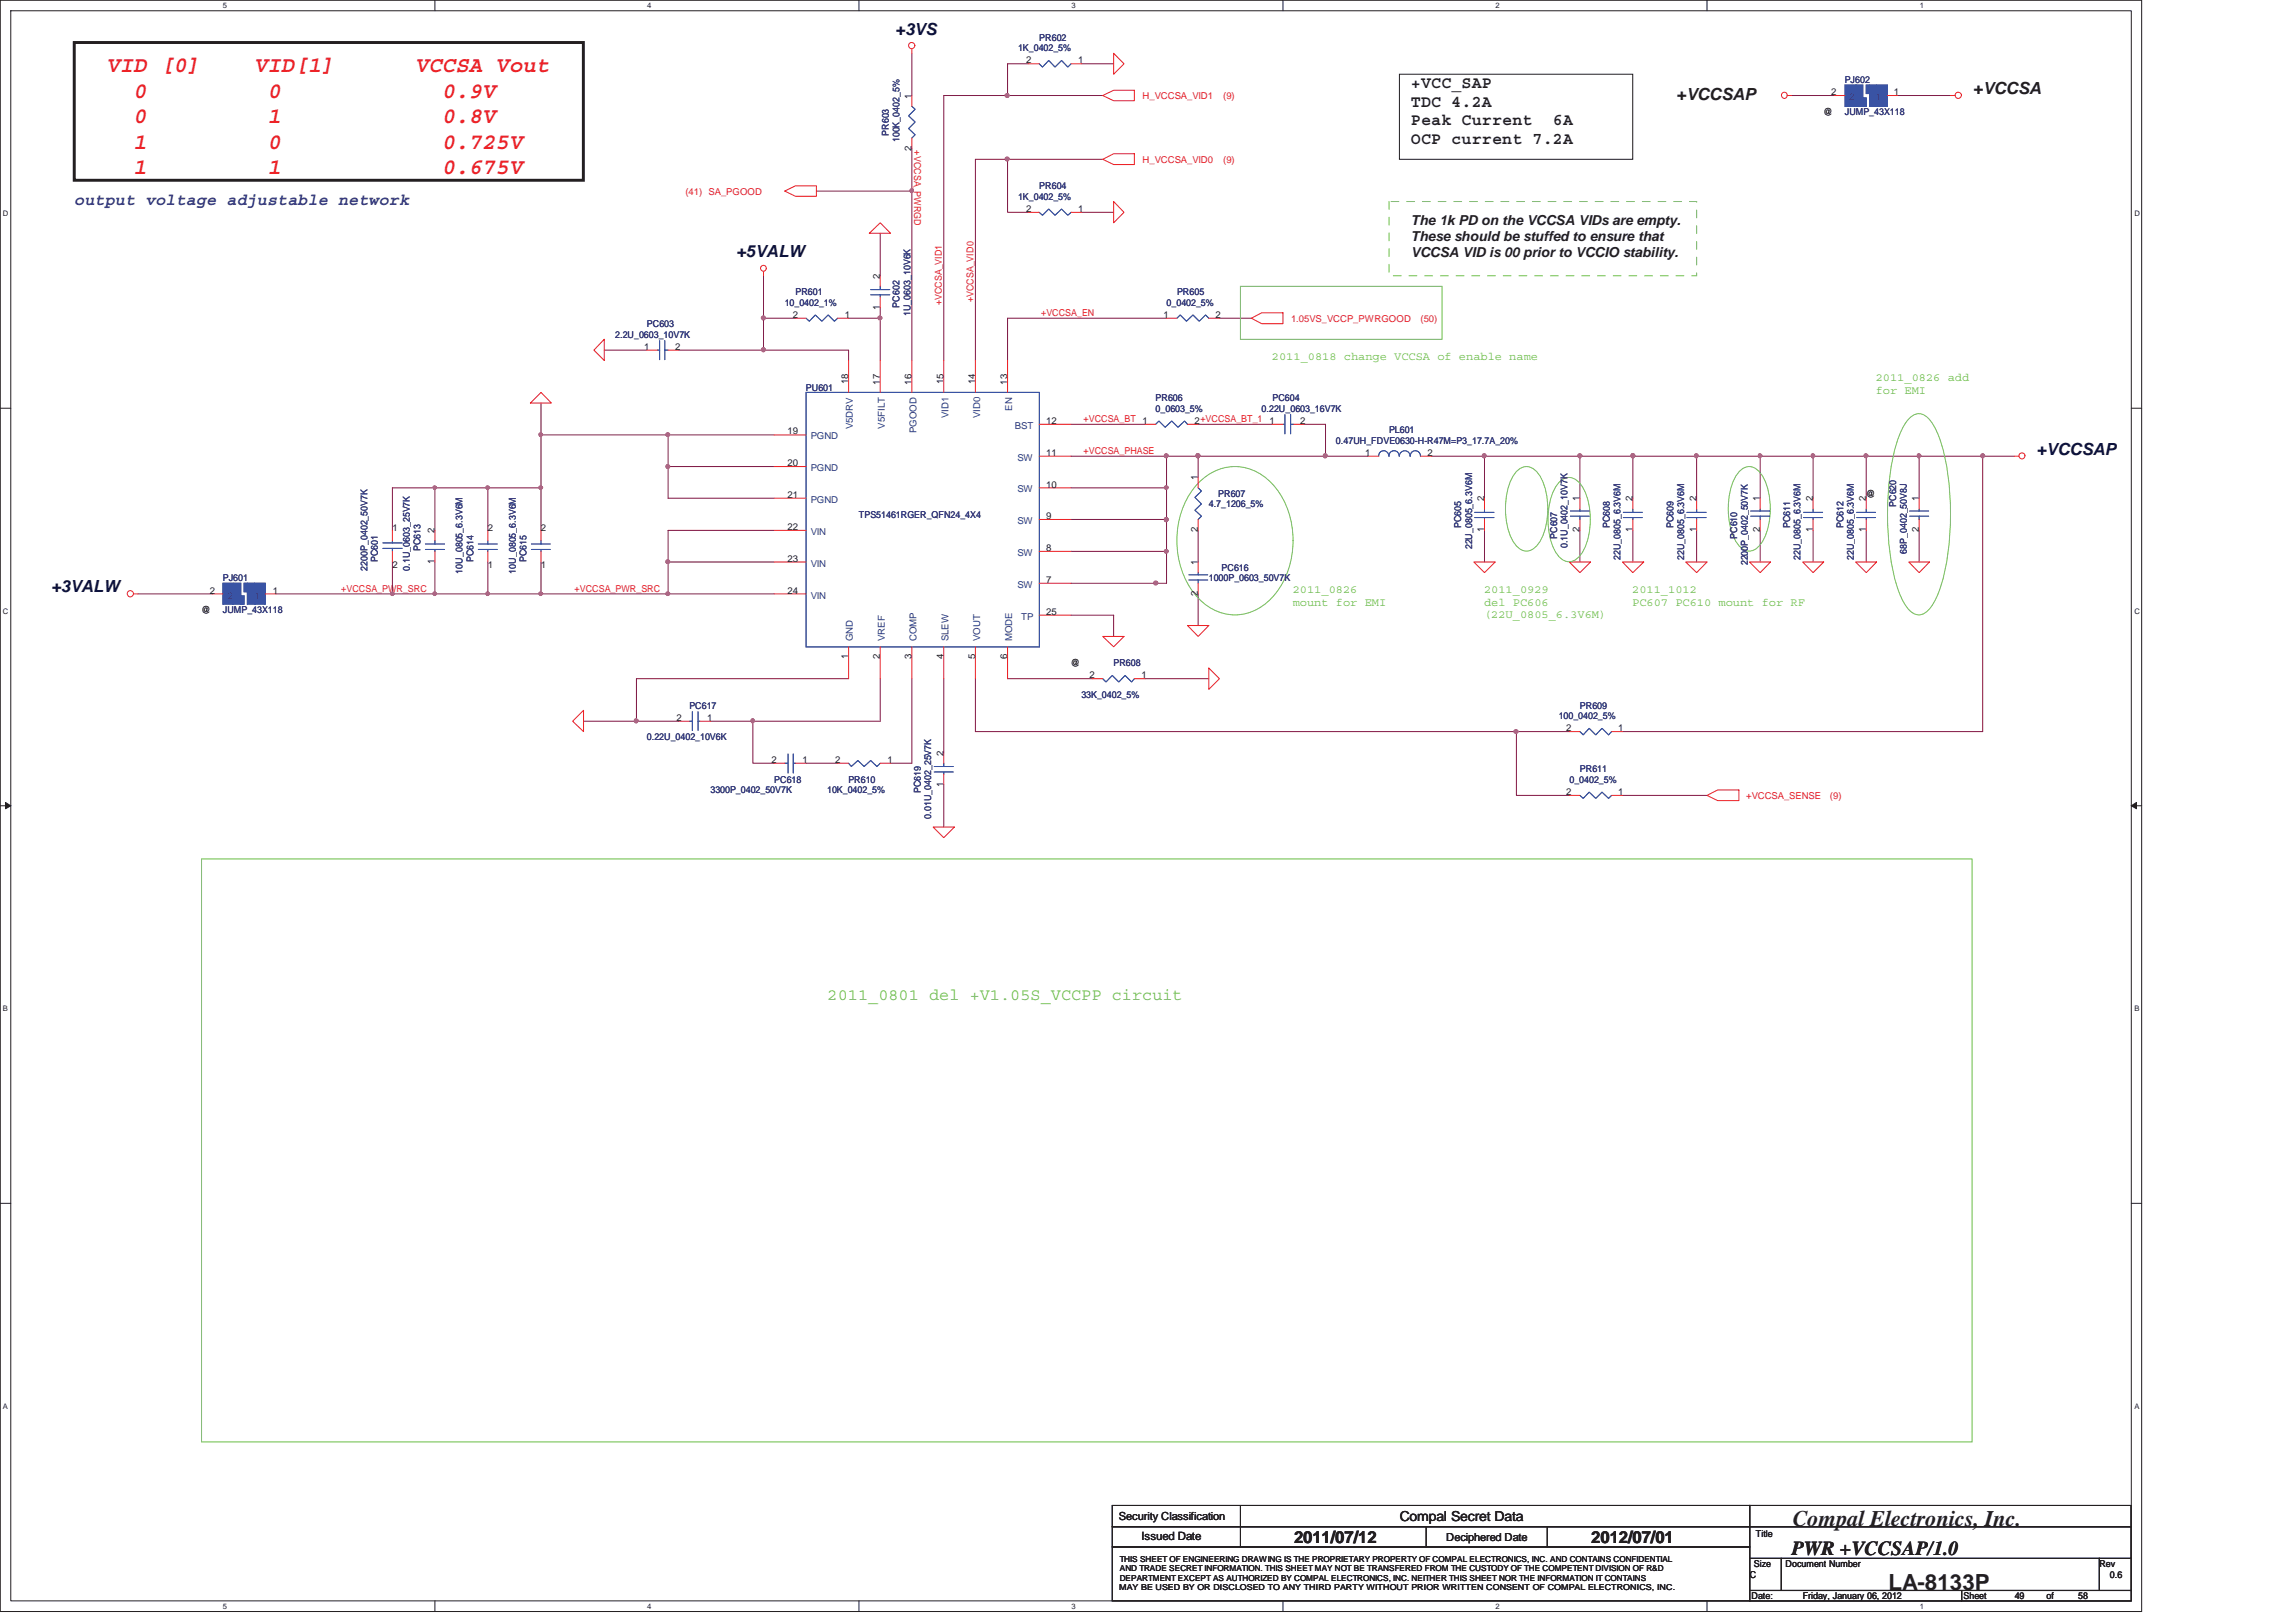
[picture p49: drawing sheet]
<svg xmlns="http://www.w3.org/2000/svg" width="297mm" height="210mm" viewBox="0 0 297 210" stroke-linecap="round" stroke-linejoin="round" font-family="sans-serif">
<defs><g id="words">
<g font-size="2.9" fill="#ed2024">
<text x="13.8" y="9.4">VID [0]</text>
<text x="32.9" y="9.4">VID[1]</text>
<text x="53.7" y="9.4">VCCSA Vout</text>
<text x="17.2" y="12.7">0</text>
<text x="17.2" y="16">0</text>
<text x="34.6" y="12.7">0</text>
<text x="34.6" y="16">1</text>
<text x="57.2" y="12.7">0.9V</text>
<text x="57.2" y="16">0.8V</text>
<text x="17.2" y="19.3">1</text>
<text x="17.2" y="22.6">1</text>
<text x="34.6" y="19.3">0</text>
<text x="34.6" y="22.6">1</text>
<text x="57.2" y="19.3">0.725V</text>
<text x="57.2" y="22.6">0.675V</text>
</g>
<g font-size="2.9" fill="#231f20">
<text x="231.9" y="197.4">Compal Electronics, Inc.</text>
<text x="244.3" y="205.7">LA-8133P</text>
</g>
<text font-size="2.6" fill="#231f20" x="231.8" y="201.2">PWR +VCCSAP/1.0</text>
<g font-size="2.2" fill="#0b113c">
<text x="115.8" y="4.5">+3VS</text>
<text x="95.2" y="33.3">+5VALW</text>
<text x="263.5" y="58.8">+VCCSAP</text>
<text x="6.6" y="76.6">+3VALW</text>
</g>
<g font-size="2.2" fill="#231f20">
<text x="182.5" y="11.4">+VCC_SAP</text>
<text x="182.5" y="13.8">TDC 4.2A</text>
<text x="182.5" y="16.2">Peak Current</text>
<text x="200.9" y="16.2">6A</text>
<text x="216.9" y="13">+VCCSAP</text>
<text x="255.2" y="12.1">+VCCSA</text>
<text x="182.5" y="18.6">OCP current 7.2A</text>
<text x="167.4" y="199.6">2011/07/12</text>
<text x="205.9" y="199.6">2012/07/01</text>
</g>
<text font-size="2.2" fill="#282973" x="9.6" y="26.5">output voltage adjustable network</text>
<text font-size="2.2" fill="#69bd45" x="107.1" y="129.4">2011_0801 del +V1.05S_VCCPP circuit</text>
<g font-size="1.8" fill="#231f20">
<text x="182.5" y="29.1">The 1k PD on the VCCSA VIDs are empty.</text>
<text x="182.5" y="31.2">These should be stuffed to ensure that</text>
<text x="182.5" y="33.2">VCCSA VID is 00 prior to VCCIO stability.</text>
<text x="181.1" y="196.8">Compal Secret Data</text>
</g>
<g font-size="1.5" fill="#69bd45">
<text x="164.5" y="46.5">2011_0818 change VCCSA of enable name</text>
<text x="242.7" y="49.3">2011_0826 add</text>
<text x="242.7" y="50.9">for EMI</text>
<text x="167.2" y="76.7">2011_0826</text>
<text x="192" y="76.7">2011_0929</text>
<text x="211.2" y="76.7">2011_1012</text>
<text x="167.2" y="78.4">mount for EMI</text>
<text x="192" y="78.3">del PC606</text>
<text x="192" y="80">(22U_0805_6.3V6M)</text>
<text x="211.2" y="78.3">PC607 PC610 mount for RF</text>
</g>
<text font-size="1.5" fill="#231f20" x="147.7" y="199.3">Issued Date</text>
<g font-size="1.4" fill="#231f20">
<text x="144.7" y="196.7">Security Classification</text>
<text x="187.1" y="199.4">Deciphered Date</text>
</g>
<g font-size="1.2" fill="#282973">
<text x="134.5" y="5.3">PR602</text>
<text x="131.7" y="6.6">1K_0402_5%</text>
<text x="238.7" y="10.7">PJ602</text>
<text x="115" y="17.6" transform="rotate(-90 115 17.6)">PR603</text>
<text x="238.7" y="14.9">JUMP_43X118</text>
<text x="116.4" y="18.4" transform="rotate(-90 116.4 18.4)">100K_0402_5%</text>
<text x="131.7" y="25.9">1K_0402_5%</text>
<text x="134.5" y="24.5">PR604</text>
<text x="101.5" y="39.6">10_0402_1%</text>
<text x="102.9" y="38.2">PR601</text>
<text x="116.4" y="39.8" transform="rotate(-90 116.4 39.8)">PC602</text>
<text x="117.8" y="40.9" transform="rotate(-90 117.8 40.9)">1U_0603_10V6K</text>
<text x="150.9" y="39.6">0_0402_5%</text>
<text x="152.3" y="38.2">PR605</text>
<text x="79.6" y="43.7">2.2U_0603_10V7K</text>
<text x="83.7" y="42.3">PC603</text>
<text x="104.3" y="50.6">PU601</text>
<text x="149.5" y="51.9">PR606</text>
<text x="149.5" y="53.3">0_0603_5%</text>
<text x="163.2" y="53.3">0.22U_0603_16V7K</text>
<text x="164.6" y="51.9">PC604</text>
<text x="172.8" y="57.4">0.47UH_FDVE0630-H-R47M=P3_17.7A_20%</text>
<text x="179.7" y="56.1">PL601</text>
<text x="156.4" y="65.6">4.7_1206_5%</text>
<text x="157.6" y="64.2">PR607</text>
<text x="245.3" y="65.6" transform="rotate(-90 245.3 65.6)">PC620</text>
<text x="54.4" y="71.3" transform="rotate(-90 54.4 71.3)">PC613</text>
<text x="111.1" y="67">TPS51461RGER_QFN24_4X4</text>
<text x="189.1" y="68.3" transform="rotate(-90 189.1 68.3)">PC605</text>
<text x="190.5" y="71.1" transform="rotate(-90 190.5 71.1)">22U_0805_6.3V6M</text>
<text x="201.4" y="69.7" transform="rotate(-90 201.4 69.7)">PC607</text>
<text x="202.8" y="70.9" transform="rotate(-90 202.8 70.9)">0.1U_0402_10V7K</text>
<text x="208.3" y="68.3" transform="rotate(-90 208.3 68.3)">PC608</text>
<text x="216.5" y="68.3" transform="rotate(-90 216.5 68.3)">PC609</text>
<text x="224.8" y="69.7" transform="rotate(-90 224.8 69.7)">PC610</text>
<text x="231.6" y="68.3" transform="rotate(-90 231.6 68.3)">PC611</text>
<text x="238.5" y="68.3" transform="rotate(-90 238.5 68.3)">PC612</text>
<text x="246.7" y="71.6" transform="rotate(-90 246.7 71.6)">68P_0402_50V8J</text>
<text x="28.8" y="75.2">PJ601</text>
<text x="47.5" y="73.8" transform="rotate(-90 47.5 73.8)">2200P_0402_50V7K</text>
<text x="48.9" y="72.7" transform="rotate(-90 48.9 72.7)">PC601</text>
<text x="53" y="73.8" transform="rotate(-90 53 73.8)">0.1U_0603_25V7K</text>
<text x="59.8" y="74.2" transform="rotate(-90 59.8 74.2)">10U_0805_6.3V6M</text>
<text x="61.2" y="72.7" transform="rotate(-90 61.2 72.7)">PC614</text>
<text x="66.7" y="74.2" transform="rotate(-90 66.7 74.2)">10U_0805_6.3V6M</text>
<text x="68.1" y="72.7" transform="rotate(-90 68.1 72.7)">PC615</text>
<text x="156.4" y="75.2">1000P_0603_50V7K</text>
<text x="158" y="73.9">PC616</text>
<text x="209.6" y="72.4" transform="rotate(-90 209.6 72.4)">22U_0805_6.3V6M</text>
<text x="217.9" y="72.4" transform="rotate(-90 217.9 72.4)">22U_0805_6.3V6M</text>
<text x="226.1" y="73.1" transform="rotate(-90 226.1 73.1)">2200P_0402_50V7K</text>
<text x="233" y="72.4" transform="rotate(-90 233 72.4)">22U_0805_6.3V6M</text>
<text x="239.8" y="72.4" transform="rotate(-90 239.8 72.4)">22U_0805_6.3V6M</text>
<text x="28.8" y="79.3">JUMP_43X118</text>
<text x="144.1" y="86.2">PR608</text>
<text x="83.7" y="95.8">0.22U_0402_10V6K</text>
<text x="89.2" y="91.7">PC617</text>
<text x="139.9" y="90.3">33K_0402_5%</text>
<text x="201.7" y="93">100_0402_5%</text>
<text x="204.4" y="91.7">PR609</text>
<text x="100.2" y="101.3">PC618</text>
<text x="109.8" y="101.3">PR610</text>
<text x="203" y="101.3">0_0402_5%</text>
<text x="204.4" y="99.9">PR611</text>
<text x="91.9" y="102.6">3300P_0402_50V7K</text>
<text x="107" y="102.6">10K_0402_5%</text>
<text x="119.1" y="102.6" transform="rotate(-90 119.1 102.6)">PC619</text>
<text x="120.5" y="105.9" transform="rotate(-90 120.5 105.9)">0.01U_0402_25V7K</text>
</g>
<g font-size="1.2" fill="#231f20">
<text x="132.7" y="8.2">2</text>
<text x="139.5" y="8.2">1</text>
<text x="117.9" y="12.8" transform="rotate(-90 117.9 12.8)">1</text>
<text x="235.9" y="14.9">@</text>
<text x="236.9" y="12.3">2</text>
<text x="245" y="12.3">1</text>
<text x="117.9" y="19.5" transform="rotate(-90 117.9 19.5)">2</text>
<text x="132.7" y="27.4">2</text>
<text x="139.5" y="27.4">1</text>
<text x="102.6" y="41.1">2</text>
<text x="109.3" y="41.1">1</text>
<text x="113.8" y="40.1" transform="rotate(-90 113.8 40.1)">1</text>
<text x="113.8" y="36.1" transform="rotate(-90 113.8 36.1)">2</text>
<text x="150.5" y="41.1">1</text>
<text x="157.3" y="41.1">2</text>
<text x="83.4" y="45.3">1</text>
<text x="87.4" y="45.3">2</text>
<text x="109.7" y="49.7" transform="rotate(-90 109.7 49.7)">18</text>
<text x="113.8" y="49.8" transform="rotate(-90 113.8 49.8)">17</text>
<text x="117.9" y="49.8" transform="rotate(-90 117.9 49.8)">16</text>
<text x="122.1" y="49.7" transform="rotate(-90 122.1 49.7)">15</text>
<text x="126.2" y="49.7" transform="rotate(-90 126.2 49.7)">14</text>
<text x="130.3" y="49.8" transform="rotate(-90 130.3 49.8)">13</text>
<text x="101.9" y="56.2">19</text>
<text x="135.4" y="59">11</text>
<text x="135.4" y="54.9">12</text>
<text x="147.8" y="54.9">1</text>
<text x="154.5" y="54.9">2+VCCSA_BT_1</text>
<text x="164.2" y="54.9">1</text>
<text x="168.2" y="54.9">2</text>
<text x="176.6" y="59">1</text>
<text x="184.7" y="59">2</text>
<text x="101.9" y="60.3">20</text>
<text x="101.9" y="64.4">21</text>
<text x="135.4" y="63.1">10</text>
<text x="155" y="62.1" transform="rotate(-90 155 62.1)">1</text>
<text x="192" y="64.8" transform="rotate(-90 192 64.8)">2</text>
<text x="204.3" y="64.8" transform="rotate(-90 204.3 64.8)">1</text>
<text x="211.2" y="64.8" transform="rotate(-90 211.2 64.8)">2</text>
<text x="219.5" y="64.8" transform="rotate(-90 219.5 64.8)">2</text>
<text x="227.7" y="64.8" transform="rotate(-90 227.7 64.8)">1</text>
<text x="234.5" y="64.8" transform="rotate(-90 234.5 64.8)">2</text>
<text x="241.4" y="64.8" transform="rotate(-90 241.4 64.8)">2</text>
<text x="241.4" y="64.2">@</text>
<text x="248.2" y="64.8" transform="rotate(-90 248.2 64.8)">1</text>
<text x="50.8" y="68.8">1</text>
<text x="56.2" y="69" transform="rotate(-90 56.2 69)">2</text>
<text x="63.1" y="68.8">2</text>
<text x="70" y="68.8">2</text>
<text x="101.9" y="68.6">22</text>
<text x="135.4" y="67.2">9</text>
<text x="135.4" y="71.3">8</text>
<text x="155" y="68.8" transform="rotate(-90 155 68.8)">2</text>
<text x="192" y="68.8" transform="rotate(-90 192 68.8)">1</text>
<text x="204.3" y="68.8" transform="rotate(-90 204.3 68.8)">2</text>
<text x="211.2" y="68.8" transform="rotate(-90 211.2 68.8)">1</text>
<text x="219.5" y="68.8" transform="rotate(-90 219.5 68.8)">1</text>
<text x="227.7" y="68.8" transform="rotate(-90 227.7 68.8)">2</text>
<text x="234.5" y="68.8" transform="rotate(-90 234.5 68.8)">1</text>
<text x="241.4" y="68.8" transform="rotate(-90 241.4 68.8)">1</text>
<text x="248.2" y="68.8" transform="rotate(-90 248.2 68.8)">2</text>
<text x="27.2" y="76.8">2</text>
<text x="35.3" y="76.8">1</text>
<text x="50.8" y="73.5">2</text>
<text x="56.2" y="72.9" transform="rotate(-90 56.2 72.9)">1</text>
<text x="63.1" y="73.5">1</text>
<text x="70" y="73.5">1</text>
<text x="101.9" y="76.8">24</text>
<text x="101.9" y="72.7">23</text>
<text x="135.4" y="75.4">7</text>
<text x="155" y="77.1" transform="rotate(-90 155 77.1)">2</text>
<text x="155" y="73.1" transform="rotate(-90 155 73.1)">1</text>
<text x="26.1" y="79.3">@</text>
<text x="135.3" y="79.6">25</text>
<text x="109.7" y="85.3" transform="rotate(-90 109.7 85.3)">1</text>
<text x="113.8" y="85.3" transform="rotate(-90 113.8 85.3)">2</text>
<text x="117.9" y="85.3" transform="rotate(-90 117.9 85.3)">3</text>
<text x="122.1" y="85.3" transform="rotate(-90 122.1 85.3)">4</text>
<text x="126.2" y="85.3" transform="rotate(-90 126.2 85.3)">5</text>
<text x="130.3" y="85.3" transform="rotate(-90 130.3 85.3)">6</text>
<text x="138.5" y="86.2">@</text>
<text x="140.9" y="87.7">2</text>
<text x="147.7" y="87.7">1</text>
<text x="87.5" y="93.2">2</text>
<text x="91.5" y="93.2">1</text>
<text x="202.6" y="94.6">2</text>
<text x="209.4" y="94.6">1</text>
<text x="99.8" y="98.7">2</text>
<text x="103.8" y="98.7">1</text>
<text x="108.1" y="98.7">2</text>
<text x="114.8" y="98.7">1</text>
<text x="122.1" y="101.8" transform="rotate(-90 122.1 101.8)">1</text>
<text x="122.1" y="97.8" transform="rotate(-90 122.1 97.8)">2</text>
<text x="202.6" y="102.9">2</text>
<text x="209.4" y="102.9">1</text>
<text x="226.9" y="202.8">Size</text>
<text x="227.2" y="198.8">Title</text>
<text x="231" y="202.8">Document Number</text>
<text x="271.6" y="202.8">Rev</text>
<text x="226.4" y="204.2">C</text>
<text x="226.6" y="206.9">Date:</text>
<text x="233.2" y="206.9">Friday, January 06, 2012</text>
<text x="254" y="206.9">Sheet</text>
<text x="260.7" y="206.9">49</text>
<text x="264.8" y="206.9">of</text>
<text x="268.9" y="206.9">58</text>
<text x="273" y="204.2">0.6</text>
</g>
<g font-size="1.2" fill="#ed2024">
<text x="147.8" y="12.8">H_VCCSA_VID1</text>
<text x="158.2" y="12.8">(9)</text>
<text x="118.3" y="19.5" transform="rotate(90 118.3 19.5)">+VCCSA_PWRGD</text>
<text x="147.8" y="21">H_VCCSA_VID0</text>
<text x="158.2" y="21">(9)</text>
<text x="88.7" y="25.2">(41) SA_PGOOD</text>
<text x="121.8" y="39.5" transform="rotate(-90 121.8 39.5)">+VCCSA_VID1</text>
<text x="125.9" y="39.1" transform="rotate(-90 125.9 39.1)">+VCCSA_VID0</text>
<text x="134.7" y="40.9">+VCCSA_EN</text>
<text x="167" y="41.6">1.05VS_VCCP_PWRGOOD</text>
<text x="183.8" y="41.6">(50)</text>
<text x="140.2" y="54.6">+VCCSA_BT</text>
<text x="140.2" y="58.7">+VCCSA_PHASE</text>
<text x="44.1" y="76.6">+VCCSA_PWR_SRC</text>
<text x="74.3" y="76.6">+VCCSA_PWR_SRC</text>
<text x="225.9" y="103.3">+VCCSA_SENSE</text>
<text x="236.7" y="103.3">(9)</text>
</g>
<g font-size="1.2" fill="#1d437e">
<text x="131" y="53.1" transform="rotate(-90 131 53.1)">EN</text>
<text x="104.9" y="56.8">PGND</text>
<text x="110.3" y="55.5" transform="rotate(-90 110.3 55.5)">V5DRV</text>
<text x="114.5" y="55.5" transform="rotate(-90 114.5 55.5)">V5FILT</text>
<text x="118.6" y="56.1" transform="rotate(-90 118.6 56.1)">PGOOD</text>
<text x="122.7" y="54.1" transform="rotate(-90 122.7 54.1)">VID1</text>
<text x="126.8" y="54.1" transform="rotate(-90 126.8 54.1)">VID0</text>
<text x="131.3" y="55.5">BST</text>
<text x="131.6" y="59.6">SW</text>
<text x="104.9" y="61">PGND</text>
<text x="104.9" y="65.1">PGND</text>
<text x="131.6" y="63.7">SW</text>
<text x="104.9" y="69.2">VIN</text>
<text x="131.6" y="67.8">SW</text>
<text x="131.6" y="71.9">SW</text>
<text x="104.9" y="77.4">VIN</text>
<text x="104.9" y="73.3">VIN</text>
<text x="131.6" y="76.1">SW</text>
<text x="110.3" y="83" transform="rotate(-90 110.3 83)">GND</text>
<text x="114.5" y="83" transform="rotate(-90 114.5 83)">VREF</text>
<text x="118.6" y="83" transform="rotate(-90 118.6 83)">COMP</text>
<text x="122.7" y="83" transform="rotate(-90 122.7 83)">SLEW</text>
<text x="126.8" y="83" transform="rotate(-90 126.8 83)">VOUT</text>
<text x="131" y="83" transform="rotate(-90 131 83)">MODE</text>
<text x="132.1" y="80.2">TP</text>
</g>
<g font-size="1.1" fill="#231f20">
<text x="144.9" y="202">THIS SHEET OF ENGINEERING DRAWING IS THE PROPRIETARY PROPERTY OF COMPAL ELECTRONICS, INC. AND CONTAINS CONFIDENTIAL</text>
<text x="144.9" y="203.3">AND TRADE SECRET INFORMATION. THIS SHEET MAY NOT BE TRANSFERED FROM THE CUSTODY OF THE COMPETENT DIVISION OF R&amp;D</text>
<text x="144.8" y="205.7">MAY BE USED BY OR DISCLOSED TO ANY THIRD PARTY WITHOUT PRIOR WRITTEN CONSENT OF COMPAL ELECTRONICS, INC.</text>
<text x="144.9" y="204.5">DEPARTMENT EXCEPT AS AUTHORIZED BY COMPAL ELECTRONICS, INC. NEITHER THIS SHEET NOR THE INFORMATION IT CONTAINS</text>
</g>
<g font-size="1" fill="#231f20">
<text x="28.8" y="1.1">5</text>
<text x="83.7" y="1.1">4</text>
<text x="138.6" y="1.1">3</text>
<text x="193.5" y="1.1">2</text>
<text x="248.4" y="1.1">1</text>
<text x=".4" y="28">D</text>
<text x="276.1" y="28">D</text>
<text x=".4" y="79.4">C</text>
<text x="276.1" y="79.4">C</text>
<text x=".4" y="130.8">B</text>
<text x="276.1" y="130.8">B</text>
<text x=".4" y="182.3">A</text>
<text x="276.1" y="182.3">A</text>
<text x="28.8" y="208.1">5</text>
<text x="83.7" y="208.1">4</text>
<text x="138.6" y="208.1">3</text>
<text x="193.5" y="208.1">2</text>
<text x="248.4" y="208.1">1</text>
</g>
</g></defs>
<path d="M0 0h277.1v208.5h-277.1zM1.4 1.4h274.3v205.7h-274.3z" fill="none" stroke="#231f20" stroke-width=".13"/>
<g fill="#fff">
<path d="M28.8 .2h.6v1.1h-.6z"/>
<path d="M28.8 207.3h.6v1.1h-.6z"/>
</g>
<path d="M56.3 0v1.4M56.3 207.1v1.4" fill="none" stroke="#231f20" stroke-width=".13"/>
<g fill="#fff">
<path d="M83.7 .2h.5v1.1h-.5z"/>
<path d="M83.7 207.3h.5v1.1h-.5z"/>
</g>
<path d="M111.1 0v1.4M111.1 207.1v1.4" fill="none" stroke="#231f20" stroke-width=".13"/>
<g fill="#fff">
<path d="M138.6 .2h.5v1.1h-.5z"/>
<path d="M138.6 207.3h.5v1.1h-.5z"/>
</g>
<path d="M166 0v1.4M166 207.1v1.4" fill="none" stroke="#231f20" stroke-width=".13"/>
<g fill="#fff">
<path d="M193.4 .2h.6v1.1h-.6z"/>
<path d="M193.4 207.3h.6v1.1h-.6z"/>
</g>
<path d="M220.8 0v1.4M220.8 207.1v1.4" fill="none" stroke="#231f20" stroke-width=".13"/>
<g fill="#fff">
<path d="M248.3 .2h.5v1.1h-.5z"/>
<path d="M248.3 207.3h.5v1.1h-.5z"/>
<path d="M.4 27.1h.7v1.1h-.7z"/>
<path d="M276 27.1h.8v1.1h-.8z"/>
<path d="M.4 78.5h.7v1.1h-.7z"/>
<path d="M276 78.5h.8v1.1h-.8z"/>
</g>
<path d="M0 52.8h1.4M275.7 52.8h1.4" fill="none" stroke="#231f20" stroke-width=".13"/>
<g fill="#fff">
<path d="M.4 130h.6v1.1h-.6z"/>
<path d="M276 130h.7v1.1h-.7z"/>
</g>
<path d="M0 104.2h1.4M275.7 104.2h1.4" fill="none" stroke="#231f20" stroke-width=".13"/>
<path d="M.7 103.8l.7 .4-.7 .4z" fill="#231f20"/>
<path d="M.7 103.8l.7 .4-.7 .4z" fill="none" stroke="#231f20" stroke-width=".13"/>
<path d="M275.7 104.2l.7-.4v.8z" fill="#231f20"/>
<path d="M275.7 104.2l.7-.4v.8z" fill="none" stroke="#231f20" stroke-width=".13"/>
<g fill="#fff">
<path d="M.4 181.4h.6v1.1h-.6z"/>
<path d="M276 181.4h.7v1.1h-.7z"/>
</g>
<path d="M0 155.7h1.4M275.7 155.7h1.4" fill="none" stroke="#231f20" stroke-width=".13"/>
<path d="M97.4 93.3v5.4h2.8" fill="none" stroke="#7f1442" stroke-width=".13"/>
<circle cx="97.4" cy="93.3" r=".25" fill="#b9529f"/>
<circle cx="97.4" cy="93.3" r=".25" fill="none" stroke="#b9529f" stroke-width=".13"/>
<path d="M63.1 63.1h6.9M86.4 64.5h13.8M97.4 93.3h16.5" fill="none" stroke="#7f1442" stroke-width=".13"/>
<path d="M69.8 62.9h.3l.1 .3-.3 .1-.1-.1-.1-.1z" fill-rule="evenodd" fill="#b9529f"/>
<path d="M69.8 62.9h.3l.1 .3-.3 .1-.1-.1-.1-.1z" fill="none" stroke="#b9529f" stroke-width=".13"/>
<path d="M78.2 45.3h5.5M98.8 45.3h11" fill="none" stroke="#7f1442" stroke-width=".13"/>
<circle cx="98.8" cy="45.2" r=".26" fill="#b9529f"/>
<circle cx="98.8" cy="45.2" r=".26" fill="none" stroke="#b9529f" stroke-width=".13"/>
<path d="M86.4 60.4v4.1M100.2 68.6h-13.8v4.1" fill="none" stroke="#7f1442" stroke-width=".13"/>
<circle cx="86.4" cy="60.4" r=".25" fill="#b9529f"/>
<circle cx="86.4" cy="60.4" r=".25" fill="none" stroke="#b9529f" stroke-width=".13"/>
<path d="M98.8 35.7v5.5h4.1M70 52.1v4.2M87.8 45.3h11M126.2 87.8v6.9h70v8.2h6.8" fill="none" stroke="#7f1442" stroke-width=".13"/>
<circle cx="98.8" cy="41.1" r=".26" fill="#b9529f"/>
<circle cx="98.8" cy="41.1" r=".26" fill="none" stroke="#b9529f" stroke-width=".13"/>
<path d="M113.9 39.8v1.4h-4.1M130.4 20.6h12.3M98.8 41.2v4.1M168.7 54.9h2.8v4.1" fill="none" stroke="#7f1442" stroke-width=".13"/>
<circle cx="130.3" cy="20.6" r=".26" fill="#b9529f"/>
<circle cx="130.3" cy="20.6" r=".26" fill="none" stroke="#b9529f" stroke-width=".13"/>
<path d="M100.2 56.3h-13.8v4.1h13.8M155 54.9h9.6M138.6 63.1h12.3M82.3 87.8h27.5M104.3 98.7h4.1M130.4 87.8h10.9M148.2 87.8h8.2M122.1 101.5v5.5" fill="none" stroke="#7f1442" stroke-width=".13"/>
<circle cx="86.4" cy="56.2" r=".25" fill="#b9529f"/>
<circle cx="86.4" cy="56.2" r=".25" fill="none" stroke="#b9529f" stroke-width=".13"/>
<path d="M149.5 75.5h1.4M82.3 87.8v5.5h-6.8" fill="none" stroke="#7f1442" stroke-width=".13"/>
<circle cx="149.5" cy="75.4" r=".26" fill="#b9529f"/>
<circle cx="149.5" cy="75.4" r=".26" fill="none" stroke="#b9529f" stroke-width=".13"/>
<path d="M70 56.3h16.4M155 59h16.5M185.2 59h6.9" fill="none" stroke="#7f1442" stroke-width=".13"/>
<circle cx="155" cy="59" r=".26" fill="#b9529f"/>
<circle cx="155" cy="59" r=".26" fill="none" stroke="#b9529f" stroke-width=".13"/>
<path d="M171.5 59h5.5" fill="none" stroke="#7f1442" stroke-width=".13"/>
<circle cx="171.4" cy="59" r=".26" fill="#b9529f"/>
<circle cx="171.4" cy="59" r=".26" fill="none" stroke="#b9529f" stroke-width=".13"/>
<path d="M118 24.7v21.9" fill="none" stroke="#7f1442" stroke-width=".13"/>
<path d="M117.8 24.5l.1-.1 .2 .1v.4h-.2h-.1l-.1-.2z" fill-rule="evenodd" fill="#b9529f"/>
<path d="M117.8 24.5l.1-.1 .2 .1v.4h-.2h-.1l-.1-.2z" fill="none" stroke="#b9529f" stroke-width=".13"/>
<path d="M196.2 94.7h6.8" fill="none" stroke="#7f1442" stroke-width=".13"/>
<circle cx="196.1" cy="94.7" r=".26" fill="#b9529f"/>
<circle cx="196.1" cy="94.7" r=".26" fill="none" stroke="#b9529f" stroke-width=".13"/>
<path d="M150.9 59v8.2M209.9 94.7h46.6" fill="none" stroke="#7f1442" stroke-width=".13"/>
<circle cx="150.9" cy="67.2" r=".26" fill="#b9529f"/>
<circle cx="150.9" cy="67.2" r=".26" fill="none" stroke="#b9529f" stroke-width=".13"/>
<path d="M150.7 62.9h.3l.1 .2-.1 .1-.1 .1-.2-.1z" fill-rule="evenodd" fill="#b9529f"/>
<path d="M150.7 62.9h.3l.1 .2-.1 .1-.1 .1-.2-.1z" fill="none" stroke="#b9529f" stroke-width=".13"/>
<path d="M82.3 93.3h5.5" fill="none" stroke="#7f1442" stroke-width=".13"/>
<circle cx="82.3" cy="93.3" r=".26" fill="#b9529f"/>
<circle cx="82.3" cy="93.3" r=".26" fill="none" stroke="#b9529f" stroke-width=".13"/>
<path d="M118 6.9v5.5M138.6 54.9h9.6M35.7 76.8h15.1M50.8 63.1h5.5M63.1 76.8h6.9M138.6 71.3h12.3M138.6 79.6h5.5v2.7M209.9 102.9h10.9" fill="none" stroke="#7f1442" stroke-width=".13"/>
<path d="M150.7 71.1h.3l.1 .2-.1 .2-.1 .1-.2-.1-.1-.2z" fill-rule="evenodd" fill="#b9529f"/>
<path d="M150.7 71.1h.3l.1 .2-.1 .2-.1 .1-.2-.1-.1-.2z" fill="none" stroke="#b9529f" stroke-width=".13"/>
<path d="M113.9 41.2v5.4M150.9 71.3v4.2" fill="none" stroke="#7f1442" stroke-width=".13"/>
<path d="M113.7 40.9h.3l.1 .2-.1 .2-.2 .1a.25 .25 0 0 1-.2-.2 .25 .25 0 0 1 .1-.3z" fill-rule="evenodd" fill="#b9529f"/>
<path d="M113.7 40.9h.3l.1 .2-.1 .2-.2 .1a.25 .25 0 0 1-.2-.2 .25 .25 0 0 1 .1-.3z" fill="none" stroke="#b9529f" stroke-width=".13"/>
<path d="M56.3 76.8h6.8" fill="none" stroke="#7f1442" stroke-width=".13"/>
<path d="M62.9 76.6h.4v.2v.2l-.2 .1-.2-.1z" fill-rule="evenodd" fill="#b9529f"/>
<path d="M62.9 76.6h.4v.2v.2l-.2 .1-.2-.1z" fill="none" stroke="#b9529f" stroke-width=".13"/>
<circle cx="56.3" cy="76.8" r=".23" fill="#b9529f"/>
<circle cx="56.3" cy="76.8" r=".23" fill="none" stroke="#b9529f" stroke-width=".13"/>
<path d="M56.3 63.1h6.8" fill="none" stroke="#7f1442" stroke-width=".13"/>
<path d="M62.9 62.9h.4v.2v.1l-.2 .1-.2-.1z" fill-rule="evenodd" fill="#b9529f"/>
<path d="M62.9 62.9h.4v.2v.1l-.2 .1-.2-.1z" fill="none" stroke="#b9529f" stroke-width=".13"/>
<circle cx="56.3" cy="63.1" r=".23" fill="#b9529f"/>
<circle cx="56.3" cy="63.1" r=".23" fill="none" stroke="#b9529f" stroke-width=".13"/>
<path d="M211.2 59h-6.8v5.5M50.8 72.7v4.1M56.3 72.7v4.1M63.1 72.7v4.1M70 63.1v5.5M70 72.7v4.1M86.4 76.8h13.8" fill="none" stroke="#7f1442" stroke-width=".13"/>
<circle cx="211.2" cy="59" r=".26" fill="#b9529f"/>
<circle cx="211.2" cy="59" r=".26" fill="none" stroke="#b9529f" stroke-width=".13"/>
<circle cx="204.4" cy="59" r=".26" fill="#b9529f"/>
<circle cx="204.4" cy="59" r=".26" fill="none" stroke="#b9529f" stroke-width=".13"/>
<path d="M211.2 64.5v-5.5h8.3v5.5" fill="none" stroke="#7f1442" stroke-width=".13"/>
<circle cx="211.2" cy="59" r=".26" fill="#b9529f"/>
<circle cx="211.2" cy="59" r=".26" fill="none" stroke="#b9529f" stroke-width=".13"/>
<path d="M50.8 63.1v5.5M50.8 76.8h5.5M56.3 63.1v5.5" fill="none" stroke="#7f1442" stroke-width=".13"/>
<path d="M50.6 76.6h.3l.1 .2-.1 .2-.1 .1-.2-.1z" fill-rule="evenodd" fill="#b9529f"/>
<path d="M50.6 76.6h.3l.1 .2-.1 .2-.1 .1-.2-.1z" fill="none" stroke="#b9529f" stroke-width=".13"/>
<path d="M231.8 12.4h5.5M227.7 59v5.5M256.5 59h4.1M17.9 76.8h9.6M204.4 68.6v4.1M219.5 68.6v4.1" fill="none" stroke="#7f1442" stroke-width=".13"/>
<circle cx="227.7" cy="59" r=".25" fill="#b9529f"/>
<circle cx="227.7" cy="59" r=".25" fill="none" stroke="#b9529f" stroke-width=".13"/>
<path d="M219.5 59h8.2" fill="none" stroke="#7f1442" stroke-width=".13"/>
<circle cx="219.4" cy="59" r=".26" fill="#b9529f"/>
<circle cx="219.4" cy="59" r=".26" fill="none" stroke="#b9529f" stroke-width=".13"/>
<path d="M133.1 8.3h-2.7v4.1h-8.3v34.2M245.5 12.4h6.9M150.9 59h4.1M63.1 63.1v5.5M155 76.8v4.1M155 68.6v4.1M227.7 68.6v4.1M122.1 87.8v9.6" fill="none" stroke="#7f1442" stroke-width=".13"/>
<circle cx="155" cy="59" r=".26" fill="#b9529f"/>
<circle cx="155" cy="59" r=".26" fill="none" stroke="#b9529f" stroke-width=".13"/>
<circle cx="150.9" cy="59" r=".26" fill="#b9529f"/>
<circle cx="150.9" cy="59" r=".26" fill="none" stroke="#b9529f" stroke-width=".13"/>
<path d="M113.9 30.2v5.5M130.4 20.6v6.9h2.7M130.4 41.2h20.5M192.1 59v5.5M256.5 59v35.7" fill="none" stroke="#7f1442" stroke-width=".13"/>
<circle cx="256.5" cy="59" r=".26" fill="#b9529f"/>
<circle cx="256.5" cy="59" r=".26" fill="none" stroke="#b9529f" stroke-width=".13"/>
<path d="M248.3 59h8.2" fill="none" stroke="#7f1442" stroke-width=".13"/>
<circle cx="248.2" cy="59" r=".25" fill="#b9529f"/>
<circle cx="248.2" cy="59" r=".25" fill="none" stroke="#b9529f" stroke-width=".13"/>
<path d="M118 19.2v5.5h-12.4M130.4 12.4h12.3M139.9 8.3h4.2M109.8 45.3v1.3M130.4 41.2v5.4M138.6 67.2h12.3M192.1 68.6v4.1M118 87.8v10.9h-2.8" fill="none" stroke="#7f1442" stroke-width=".13"/>
<circle cx="130.3" cy="12.4" r=".26" fill="#b9529f"/>
<circle cx="130.3" cy="12.4" r=".26" fill="none" stroke="#b9529f" stroke-width=".13"/>
<path d="M126.2 20.6v26M139.9 27.5h4.2M157.8 41.2h4.1M100.2 72.7h-13.8v4.1M211.2 68.6v4.1M234.6 68.6v4.1M91.9 93.3h5.5M113.9 87.8v5.5" fill="none" stroke="#7f1442" stroke-width=".13"/>
<path d="M86.2 76.6h.4v.2v.2l-.2 .1-.2-.1z" fill-rule="evenodd" fill="#b9529f"/>
<path d="M86.2 76.6h.4v.2v.2l-.2 .1-.2-.1z" fill="none" stroke="#b9529f" stroke-width=".13"/>
<circle cx="86.4" cy="72.7" r=".25" fill="#b9529f"/>
<circle cx="86.4" cy="72.7" r=".25" fill="none" stroke="#b9529f" stroke-width=".13"/>
<path d="M70 76.8h16.4" fill="none" stroke="#7f1442" stroke-width=".13"/>
<path d="M69.8 76.6h.3l.1 .3-.3 .2-.1-.1-.1-.2z" fill-rule="evenodd" fill="#b9529f"/>
<path d="M69.8 76.6h.3l.1 .3-.3 .2-.1-.1-.1-.2z" fill="none" stroke="#b9529f" stroke-width=".13"/>
<path d="M70 56.3v6.8" fill="none" stroke="#7f1442" stroke-width=".13"/>
<path d="M69.8 56.1l.1-.1 .2 .1 .1 .1-.1 .2h-.3l-.1-.2z" fill-rule="evenodd" fill="#b9529f"/>
<path d="M69.8 56.1l.1-.1 .2 .1 .1 .1-.1 .2h-.3l-.1-.2z" fill="none" stroke="#b9529f" stroke-width=".13"/>
<path d="M227.7 59h6.9v5.5M234.6 59h6.8v5.5M241.4 68.6v4.1" fill="none" stroke="#7f1442" stroke-width=".13"/>
<circle cx="234.5" cy="59" r=".25" fill="#b9529f"/>
<circle cx="234.5" cy="59" r=".25" fill="none" stroke="#b9529f" stroke-width=".13"/>
<path d="M126.2 20.6h4.2M138.6 59h12.3M192.1 59h12.3" fill="none" stroke="#7f1442" stroke-width=".13"/>
<circle cx="192" cy="59" r=".26" fill="#b9529f"/>
<circle cx="192" cy="59" r=".26" fill="none" stroke="#b9529f" stroke-width=".13"/>
<path d="M150.9 67.2v4.1" fill="none" stroke="#7f1442" stroke-width=".13"/>
<circle cx="150.9" cy="67.2" r=".26" fill="#b9529f"/>
<circle cx="150.9" cy="67.2" r=".26" fill="none" stroke="#b9529f" stroke-width=".13"/>
<path d="M155 59v2.8M241.4 59h6.9v5.5M138.6 75.5h10.9" fill="none" stroke="#7f1442" stroke-width=".13"/>
<path d="M241.2 58.8l.2-.1a.27 .27 0 0 1 .3 .3 .27 .27 0 0 1-.3 .2l-.2-.2z" fill-rule="evenodd" fill="#b9529f"/>
<path d="M241.2 58.8l.2-.1a.27 .27 0 0 1 .3 .3 .27 .27 0 0 1-.3 .2l-.2-.2z" fill="none" stroke="#b9529f" stroke-width=".13"/>
<path d="M248.3 68.6v4.1" fill="none" stroke="#7f1442" stroke-width=".13"/>
<g fill="none" stroke="#ed2024" stroke-width=".13">
<path d="M118 6.3v.6M142.7 12.4l1.4-.7h2.7v1.3h-2.7zM144.1 6.9l1.3 1.4-1.3 1.3zM231.3 12.4h.5M252.4 12.4h.5M98.8 35.1v.6M101.5 24.7l1.4-.7h2.7v1.4h-2.7zM112.5 30.2l1.4-1.4 1.3 1.4zM142.7 20.6l1.4-.7h2.7v1.4h-2.7zM144.1 26.1l1.3 1.4-1.3 1.3zM70 50.8l1.3 1.3h-2.7zM78.2 43.9v2.7l-1.4-1.3z"/>
<path d="M161.9 41.2l1.3-.7h2.8v1.4h-2.8zM260.6 59h.6M17.3 76.8h.6M190.7 72.7h2.7l-1.3 1.4zM203 72.7h2.8l-1.4 1.4zM209.9 72.7h2.8l-1.5 1.4zM218.1 72.7h2.7l-1.3 1.4zM226.3 72.7h2.8l-1.4 1.4zM233.2 72.7h2.7l-1.3 1.4zM240.1 72.7h2.7l-1.4 1.4zM246.9 72.7h2.7l-1.3 1.4zM75.5 91.9v2.8l-1.4-1.4z"/>
<path d="M87.8 93.3h1.4M90.6 93.3h1.3M122.1 97.4v1.3M142.7 82.3h2.7l-1.3 1.4zM153.6 80.9h2.8l-1.4 1.4zM156.4 86.4l1.4 1.4-1.4 1.4zM120.7 107h2.8l-1.4 1.4zM122.1 100.2v1.3M220.8 102.9l1.4-.7h2.8v1.4h-2.8z"/>
<circle cx="118" cy="5.9" r=".41"/>
<circle cx="230.8" cy="12.3" r=".38"/>
<circle cx="253.3" cy="12.3" r=".41"/>
<circle cx="98.8" cy="34.7" r=".37"/>
<circle cx="261.6" cy="59" r=".39"/>
<circle cx="16.9" cy="76.8" r=".41"/>
</g>
<g fill="none" stroke="#231f20" stroke-width=".13">
<path d="M181 9.6h30.2v11h-30.2zM143.9 194.8h82.5v2.7h-82.5zM143.9 197.5h82.5v2.6h-82.5zM160.5 194.8v5.3M184.5 197.5v2.6M200.2 197.5v2.6M226.3 194.8h49.4v2.7h-49.4zM226.3 197.5h49.4v4.1h-49.4zM143.9 200.1h82.5v7h-82.5zM226.3 201.6h4.1v4.2h-4.1zM226.3 205.8h27.5v1.3h-27.5zM230.5 201.6h41.1v4.2h-41.1z"/>
<path d="M253.8 205.8h21.9v1.3h-21.9zM271.6 201.6h4.1v4.2h-4.1z"/>
</g>
<path d="M9.6 5.5h65.9v17.8h-65.9z" fill="none" stroke="#231f20" stroke-width=".38"/>
<path d="M179.7 26.1h39.8v9.6h-39.8z" fill="none" stroke="#69bd45" stroke-width=".13" stroke-dasharray="1 1 1 1 1 1 1 1"/>
<path d="M160.5 37h26.1v6.9h-26.1zM247.2 54a1.49 1.49 0 0 1 2.1 0 7.6 7.6 0 0 1 1.8 3.3 35.6 35.6 0 0 1 0 18.4 7.7 7.7 0 0 1-1.8 3.4 1.48 1.48 0 0 1-2.1 0 7.6 7.6 0 0 1-1.8-3.4 36.5 36.5 0 0 1 0-18.4 7.5 7.5 0 0 1 1.8-3.3zM155.2 62.4a6.3 6.3 0 0 1 9.2 0 11.3 11.3 0 0 1 0 15.1 6.2 6.2 0 0 1-9.2 0 11.3 11.3 0 0 1 0-15.1zM196.1 61.1a1.67 1.67 0 0 1 2.8 0 8.8 8.8 0 0 1 1 7.5 4 4 0 0 1-1.9 2.6 1.66 1.66 0 0 1-1.9-.7 8.9 8.9 0 0 1-1-7.4l.3-.8zM201.6 62.5a1.67 1.67 0 0 1 2.8 0 8.7 8.7 0 0 1 1 7.5 4 4 0 0 1-1.9 2.6 1.67 1.67 0 0 1-1.9-.7 8.9 8.9 0 0 1-1-7.4l.3-.8zM224.9 61.1a1.64 1.64 0 0 1 2.8 0 8.8 8.8 0 0 1 .9 7.5 4 4 0 0 1-1.8 2.6 1.65 1.65 0 0 1-1.9-.7 8.9 8.9 0 0 1-.9-7.4l.2-.8zM26.1 111.1h229v75.5h-229z" fill="none" stroke="#69bd45" stroke-width=".13"/>
<path d="M89.2 93.3h.4M89.6 92.1v2.4M90.3 92.1v2.4M90.3 93.3h.3M120.9 99.2h2.4M120.9 99.9h2.4M122.1 99.9v.3M122.1 98.7v.5" fill="none" stroke="#3953a4" stroke-width=".13"/>
<path d="M32.9 75.5h1.4v2.7h-1.4z" fill="#3953a4"/>
<path d="M32.9 75.5h1.4v2.7h-1.4z" fill="none" stroke="#3953a4" stroke-width=".13"/>
<path d="M32 75.5h.9v2.7h-.9z" fill="#3953a4"/>
<path d="M32 75.5h.9v2.7h-.9z" fill="none" stroke="#3953a4" stroke-width=".13"/>
<path d="M31.6 75.5h.4v1.1h-.4z" fill="#3953a4"/>
<path d="M31.6 75.5h.4v1.1h-.4z" fill="none" stroke="#3953a4" stroke-width=".13"/>
<path d="M31.2 77.1h.4v1.1h-.4z" fill="#3953a4"/>
<path d="M31.2 77.1h.4v1.1h-.4z" fill="none" stroke="#3953a4" stroke-width=".13"/>
<path d="M30.2 75.5h1v2.7h-1z" fill="#3953a4"/>
<path d="M30.2 75.5h1v2.7h-1z" fill="none" stroke="#3953a4" stroke-width=".13"/>
<path d="M28.8 75.5h1.4v2.7h-1.4z" fill="#3953a4"/>
<path d="M28.8 75.5h1.4v2.7h-1.4z" fill="none" stroke="#3953a4" stroke-width=".13"/>
<path d="M32.9 75.5h1.4v2.7h-1.4z" fill="#3953a4"/>
<path d="M32.9 75.5h1.4v2.7h-1.4z" fill="none" stroke="#3953a4" stroke-width=".13"/>
<path d="M32 75.5h.9v2.7h-.9z" fill="#3953a4"/>
<path d="M32 75.5h.9v2.7h-.9z" fill="none" stroke="#3953a4" stroke-width=".13"/>
<path d="M31.6 75.5h.4v1.1h-.4z" fill="#3953a4"/>
<path d="M31.6 75.5h.4v1.1h-.4z" fill="none" stroke="#3953a4" stroke-width=".13"/>
<path d="M31.2 77.1h.4v1.1h-.4z" fill="#3953a4"/>
<path d="M31.2 77.1h.4v1.1h-.4z" fill="none" stroke="#3953a4" stroke-width=".13"/>
<path d="M30.2 75.5h1v2.7h-1z" fill="#3953a4"/>
<path d="M30.2 75.5h1v2.7h-1z" fill="none" stroke="#3953a4" stroke-width=".13"/>
<path d="M28.8 75.5h1.4v2.7h-1.4z" fill="#3953a4"/>
<g fill="none" stroke="#3953a4" stroke-width=".13">
<path d="M134.4 8.3l.5 .4 .8-.9 .8 .9 .8-.9 .8 .9 .5-.4M149.5 54.9l.4-.4 .8 .8 .9-.8 .8 .8 .8-.8 .4 .4M166 54.9h.2M166.2 53.6v2.5M167 53.6v2.5M167 54.9h.4M28.8 75.5h1.4v2.7h-1.4zM153.8 75h2.4M153.8 74.4h2.4M155 74.1v.3M155 75v.5M218.2 66.3h2.5"/>
<path d="M218.2 67h2.5M219.5 67v.2M219.5 65.9v.4M226.5 66.8h2.5M226.5 66.1h2.5M227.7 65.9v.2M227.7 66.8v.4M233.3 66.3h2.5M233.3 67h2.5M234.6 67v.2M234.6 65.9v.4M247.1 66.8h2.4"/>
<path d="M247.1 66.1h2.4M248.3 65.9v.2M248.3 66.8v.4M109.8 98.7l.3 .5 .9-.8 .8 .8 .8-.8 .9 .8 .4-.5"/>
</g>
<g fill="none" stroke="#ed2024" stroke-width=".13">
<path d="M133.1 8.3h1.3M138.6 8.3h1.3M148.2 54.9h1.3M153.6 54.9h1.4M164.6 54.9h1.4M167.4 54.9h1.3M27.5 76.8h1.3M34.3 76.8h1.4M155 72.7v1.4M155 75.5v1.3M219.5 64.5v1.4M219.5 67.2v1.4"/>
<path d="M227.7 64.5v1.4M227.7 67.2v1.4M234.6 64.5v1.4M234.6 67.2v1.4M248.3 64.5v1.4M248.3 67.2v1.4M108.4 98.7h1.4M113.9 98.7h1.3"/>
</g>
<path d="M242.8 11h1.4v2.8h-1.4z" fill="#3953a4"/>
<path d="M242.8 11h1.4v2.8h-1.4z" fill="none" stroke="#3953a4" stroke-width=".13"/>
<path d="M241.9 11h.9v2.8h-.9z" fill="#3953a4"/>
<path d="M241.9 11h.9v2.8h-.9z" fill="none" stroke="#3953a4" stroke-width=".13"/>
<path d="M241.4 11h.5v1.1h-.5z" fill="#3953a4"/>
<path d="M241.4 11h.5v1.1h-.5z" fill="none" stroke="#3953a4" stroke-width=".13"/>
<path d="M241 12.7h.4v1.1h-.4z" fill="#3953a4"/>
<path d="M241 12.7h.4v1.1h-.4z" fill="none" stroke="#3953a4" stroke-width=".13"/>
<path d="M240.1 11h.9v2.8h-.9z" fill="#3953a4"/>
<path d="M240.1 11h.9v2.8h-.9z" fill="none" stroke="#3953a4" stroke-width=".13"/>
<path d="M238.7 11h1.4v2.8h-1.4z" fill="#3953a4"/>
<path d="M238.7 11h1.4v2.8h-1.4z" fill="none" stroke="#3953a4" stroke-width=".13"/>
<path d="M242.8 11h1.4v2.8h-1.4z" fill="#3953a4"/>
<path d="M242.8 11h1.4v2.8h-1.4z" fill="none" stroke="#3953a4" stroke-width=".13"/>
<path d="M241.9 11h.9v2.8h-.9z" fill="#3953a4"/>
<path d="M241.9 11h.9v2.8h-.9z" fill="none" stroke="#3953a4" stroke-width=".13"/>
<path d="M241.4 11h.5v1.1h-.5z" fill="#3953a4"/>
<path d="M241.4 11h.5v1.1h-.5z" fill="none" stroke="#3953a4" stroke-width=".13"/>
<path d="M241 12.7h.4v1.1h-.4z" fill="#3953a4"/>
<path d="M241 12.7h.4v1.1h-.4z" fill="none" stroke="#3953a4" stroke-width=".13"/>
<path d="M240.1 11h.9v2.8h-.9z" fill="#3953a4"/>
<path d="M240.1 11h.9v2.8h-.9z" fill="none" stroke="#3953a4" stroke-width=".13"/>
<path d="M238.7 11h1.4v2.8h-1.4z" fill="#3953a4"/>
<g fill="none" stroke="#3953a4" stroke-width=".13">
<path d="M118 13.8l.4 .3-.9 .9 .9 .8-.9 .8 .9 .8-.4 .5M238.7 11h1.4v2.8h-1.4zM112.6 37.5h2.5M112.6 38.1h2.5M113.9 38.1v.3M113.9 37v.5M134.4 27.5l.5 .4 .8-.9 .8 .9 .8-.9 .8 .9 .5-.4M85.1 45.3h.2M85.3 44.1v2.4M86 44.1v2.4M86 45.3h.4M104.3 50.8h30.2v32.9h-30.2z"/>
<path d="M104.3 41.2l.4 .4 .8-.9 .8 .9 .8-.9 .9 .9 .4-.4M152.3 41.2l.4-.5 .8 .9 .8-.9 .9 .9 .8-.9 .4 .5M178.4 59a.65 .65 0 0 1 .6-.7 .65 .65 0 0 1 .7 .7M179.7 59a.65 .65 0 0 1 .7-.7 .65 .65 0 0 1 .6 .7M181 59a.69 .69 0 0 1 .7-.7 .69 .69 0 0 1 .7 .7M182.5 59a.65 .65 0 0 1 .6-.7 .65 .65 0 0 1 .7 .7M49.5 70.9h2.5M49.5 70.2h2.5M50.8 70v.2M50.8 70.9v.4M55 70.4h2.5M55 71.1h2.5"/>
<path d="M56.3 71.1v.2M56.3 70v.4M61.9 70.4h2.4M61.9 71.1h2.4M63.1 71.1v.2M63.1 70v.4M68.8 70.4h2.4M68.8 71.1h2.4M70 71.1v.2M70 70v.4M155 63.1l.4 .4-.8 .9 .8 .8-.8 .8 .8 .8-.4 .4M190.8 66.3h2.5"/>
<path d="M190.8 67h2.5M192.1 67v.2M192.1 65.9v.4M203.2 66.8h2.4M203.2 66.1h2.4M204.4 65.9v.2M204.4 66.8v.4M210 66.3h2.5M210 67h2.5M211.2 67v.2M211.2 65.9v.4M240.2 66.3h2.4"/>
<path d="M240.2 67h2.4M241.4 67v.2M241.4 65.9v.4M101.5 98.7h.5M102 97.5v2.5M102.6 97.5v2.5M102.6 98.7h.3M142.7 87.8l.4 .4 .8-.8 .8 .8 .9-.8 .8 .8 .4-.4M204.4 94.7l.4 .4 .8-.9 .8 .9 .9-.9 .8 .9 .4-.4M204.4 102.9l.4 .4 .8-.8 .8 .8 .9-.8 .8 .8 .4-.4"/>
</g>
<g fill="none" stroke="#ed2024" stroke-width=".13">
<path d="M118 12.4v1.4M118 17.9v1.3M237.3 12.4h1.4M244.2 12.4h1.3M113.9 35.7v1.3M113.9 38.4v1.4M133.1 27.5h1.3M138.6 27.5h1.3M83.7 45.3h1.4M86.4 45.3h1.4M100.2 56.3h4.1M102.9 41.2h1.4"/>
<path d="M108.4 41.2h1.4M109.8 46.6v4.2M113.9 46.6v4.2M118 46.6v4.2M122.1 46.6v4.2M126.2 46.6v4.2M130.4 46.6v4.2M134.4 59h4.2M134.4 54.9h4.2M150.9 41.2h1.4M156.4 41.2h1.4M177 59h1.4"/>
<path d="M183.8 59h1.4M50.8 68.6v1.4M50.8 71.3v1.4M56.3 68.6v1.4M56.3 71.3v1.4M63.1 68.6v1.4M63.1 71.3v1.4M70 68.6v1.4M70 71.3v1.4M100.2 60.4h4.1M100.2 76.8h4.1M100.2 64.5h4.1"/>
<path d="M100.2 72.7h4.1M100.2 68.6h4.1M134.4 67.2h4.2M134.4 63.1h4.2M134.4 71.3h4.2M134.4 75.5h4.2M134.4 79.6h4.2M155 61.8v1.3M155 67.2v1.4M192.1 64.5v1.4M192.1 67.2v1.4M204.4 64.5v1.4"/>
<path d="M204.4 67.2v1.4M211.2 64.5v1.4M211.2 67.2v1.4M241.4 64.5v1.4M241.4 67.2v1.4M100.2 98.7h1.3M102.9 98.7h1.4M109.8 83.7v4.1M113.9 83.7v4.1M118 83.7v4.1M122.1 83.7v4.1M126.2 83.7v4.1"/>
<path d="M130.4 83.7v4.1M141.3 87.8h1.4M146.8 87.8h1.4M203 94.7h1.4M208.5 94.7h1.4M203 102.9h1.4M208.5 102.9h1.4"/>
</g>
<circle cx="97.4" cy="93.3" r=".25" fill="#b9529f"/>
<circle cx="97.4" cy="93.3" r=".25" fill="none" stroke="#b9529f" stroke-width=".13"/>
<path d="M69.8 62.9h.3l.1 .3-.3 .1-.1-.1-.1-.1z" fill-rule="evenodd" fill="#b9529f"/>
<path d="M69.8 62.9h.3l.1 .3-.3 .1-.1-.1-.1-.1z" fill="none" stroke="#b9529f" stroke-width=".13"/>
<circle cx="98.8" cy="45.2" r=".26" fill="#b9529f"/>
<circle cx="98.8" cy="45.2" r=".26" fill="none" stroke="#b9529f" stroke-width=".13"/>
<circle cx="86.4" cy="60.4" r=".25" fill="#b9529f"/>
<circle cx="86.4" cy="60.4" r=".25" fill="none" stroke="#b9529f" stroke-width=".13"/>
<circle cx="98.8" cy="41.1" r=".26" fill="#b9529f"/>
<circle cx="98.8" cy="41.1" r=".26" fill="none" stroke="#b9529f" stroke-width=".13"/>
<circle cx="130.3" cy="20.6" r=".26" fill="#b9529f"/>
<circle cx="130.3" cy="20.6" r=".26" fill="none" stroke="#b9529f" stroke-width=".13"/>
<circle cx="86.4" cy="56.2" r=".25" fill="#b9529f"/>
<circle cx="86.4" cy="56.2" r=".25" fill="none" stroke="#b9529f" stroke-width=".13"/>
<circle cx="149.5" cy="75.4" r=".26" fill="#b9529f"/>
<circle cx="149.5" cy="75.4" r=".26" fill="none" stroke="#b9529f" stroke-width=".13"/>
<circle cx="155" cy="59" r=".26" fill="#b9529f"/>
<circle cx="155" cy="59" r=".26" fill="none" stroke="#b9529f" stroke-width=".13"/>
<circle cx="171.4" cy="59" r=".26" fill="#b9529f"/>
<circle cx="171.4" cy="59" r=".26" fill="none" stroke="#b9529f" stroke-width=".13"/>
<path d="M117.8 24.5l.1-.1 .2 .1v.4h-.2h-.1l-.1-.2z" fill-rule="evenodd" fill="#b9529f"/>
<path d="M117.8 24.5l.1-.1 .2 .1v.4h-.2h-.1l-.1-.2z" fill="none" stroke="#b9529f" stroke-width=".13"/>
<circle cx="196.1" cy="94.7" r=".26" fill="#b9529f"/>
<circle cx="196.1" cy="94.7" r=".26" fill="none" stroke="#b9529f" stroke-width=".13"/>
<circle cx="150.9" cy="67.2" r=".26" fill="#b9529f"/>
<circle cx="150.9" cy="67.2" r=".26" fill="none" stroke="#b9529f" stroke-width=".13"/>
<path d="M150.7 62.9h.3l.1 .2-.1 .1-.1 .1-.2-.1z" fill-rule="evenodd" fill="#b9529f"/>
<path d="M150.7 62.9h.3l.1 .2-.1 .1-.1 .1-.2-.1z" fill="none" stroke="#b9529f" stroke-width=".13"/>
<circle cx="82.3" cy="93.3" r=".26" fill="#b9529f"/>
<circle cx="82.3" cy="93.3" r=".26" fill="none" stroke="#b9529f" stroke-width=".13"/>
<path d="M150.7 71.1h.3l.1 .2-.1 .2-.1 .1-.2-.1-.1-.2z" fill-rule="evenodd" fill="#b9529f"/>
<path d="M150.7 71.1h.3l.1 .2-.1 .2-.1 .1-.2-.1-.1-.2z" fill="none" stroke="#b9529f" stroke-width=".13"/>
<path d="M113.7 40.9h.3l.1 .2-.1 .2-.2 .1a.25 .25 0 0 1-.2-.2 .25 .25 0 0 1 .1-.3z" fill-rule="evenodd" fill="#b9529f"/>
<path d="M113.7 40.9h.3l.1 .2-.1 .2-.2 .1a.25 .25 0 0 1-.2-.2 .25 .25 0 0 1 .1-.3z" fill="none" stroke="#b9529f" stroke-width=".13"/>
<path d="M62.9 76.6h.4v.2v.2l-.2 .1-.2-.1z" fill-rule="evenodd" fill="#b9529f"/>
<path d="M62.9 76.6h.4v.2v.2l-.2 .1-.2-.1z" fill="none" stroke="#b9529f" stroke-width=".13"/>
<circle cx="56.3" cy="76.8" r=".23" fill="#b9529f"/>
<circle cx="56.3" cy="76.8" r=".23" fill="none" stroke="#b9529f" stroke-width=".13"/>
<path d="M62.9 62.9h.4v.2v.1l-.2 .1-.2-.1z" fill-rule="evenodd" fill="#b9529f"/>
<path d="M62.9 62.9h.4v.2v.1l-.2 .1-.2-.1z" fill="none" stroke="#b9529f" stroke-width=".13"/>
<circle cx="56.3" cy="63.1" r=".23" fill="#b9529f"/>
<circle cx="56.3" cy="63.1" r=".23" fill="none" stroke="#b9529f" stroke-width=".13"/>
<circle cx="211.2" cy="59" r=".26" fill="#b9529f"/>
<circle cx="211.2" cy="59" r=".26" fill="none" stroke="#b9529f" stroke-width=".13"/>
<circle cx="204.4" cy="59" r=".26" fill="#b9529f"/>
<circle cx="204.4" cy="59" r=".26" fill="none" stroke="#b9529f" stroke-width=".13"/>
<circle cx="211.2" cy="59" r=".26" fill="#b9529f"/>
<circle cx="211.2" cy="59" r=".26" fill="none" stroke="#b9529f" stroke-width=".13"/>
<path d="M50.6 76.6h.3l.1 .2-.1 .2-.1 .1-.2-.1z" fill-rule="evenodd" fill="#b9529f"/>
<path d="M50.6 76.6h.3l.1 .2-.1 .2-.1 .1-.2-.1z" fill="none" stroke="#b9529f" stroke-width=".13"/>
<circle cx="227.7" cy="59" r=".25" fill="#b9529f"/>
<circle cx="227.7" cy="59" r=".25" fill="none" stroke="#b9529f" stroke-width=".13"/>
<circle cx="219.4" cy="59" r=".26" fill="#b9529f"/>
<circle cx="219.4" cy="59" r=".26" fill="none" stroke="#b9529f" stroke-width=".13"/>
<circle cx="155" cy="59" r=".26" fill="#b9529f"/>
<circle cx="155" cy="59" r=".26" fill="none" stroke="#b9529f" stroke-width=".13"/>
<circle cx="150.9" cy="59" r=".26" fill="#b9529f"/>
<circle cx="150.9" cy="59" r=".26" fill="none" stroke="#b9529f" stroke-width=".13"/>
<circle cx="256.5" cy="59" r=".26" fill="#b9529f"/>
<circle cx="256.5" cy="59" r=".26" fill="none" stroke="#b9529f" stroke-width=".13"/>
<circle cx="248.2" cy="59" r=".25" fill="#b9529f"/>
<circle cx="248.2" cy="59" r=".25" fill="none" stroke="#b9529f" stroke-width=".13"/>
<circle cx="130.3" cy="12.4" r=".26" fill="#b9529f"/>
<circle cx="130.3" cy="12.4" r=".26" fill="none" stroke="#b9529f" stroke-width=".13"/>
<path d="M86.2 76.6h.4v.2v.2l-.2 .1-.2-.1z" fill-rule="evenodd" fill="#b9529f"/>
<path d="M86.2 76.6h.4v.2v.2l-.2 .1-.2-.1z" fill="none" stroke="#b9529f" stroke-width=".13"/>
<circle cx="86.4" cy="72.7" r=".25" fill="#b9529f"/>
<circle cx="86.4" cy="72.7" r=".25" fill="none" stroke="#b9529f" stroke-width=".13"/>
<path d="M69.8 76.6h.3l.1 .3-.3 .2-.1-.1-.1-.2z" fill-rule="evenodd" fill="#b9529f"/>
<path d="M69.8 76.6h.3l.1 .3-.3 .2-.1-.1-.1-.2z" fill="none" stroke="#b9529f" stroke-width=".13"/>
<path d="M69.8 56.1l.1-.1 .2 .1 .1 .1-.1 .2h-.3l-.1-.2z" fill-rule="evenodd" fill="#b9529f"/>
<path d="M69.8 56.1l.1-.1 .2 .1 .1 .1-.1 .2h-.3l-.1-.2z" fill="none" stroke="#b9529f" stroke-width=".13"/>
<circle cx="234.5" cy="59" r=".25" fill="#b9529f"/>
<circle cx="234.5" cy="59" r=".25" fill="none" stroke="#b9529f" stroke-width=".13"/>
<circle cx="192" cy="59" r=".26" fill="#b9529f"/>
<circle cx="192" cy="59" r=".26" fill="none" stroke="#b9529f" stroke-width=".13"/>
<circle cx="150.9" cy="67.2" r=".26" fill="#b9529f"/>
<circle cx="150.9" cy="67.2" r=".26" fill="none" stroke="#b9529f" stroke-width=".13"/>
<path d="M241.2 58.8l.2-.1a.27 .27 0 0 1 .3 .3 .27 .27 0 0 1-.3 .2l-.2-.2z" fill-rule="evenodd" fill="#b9529f"/>
<path d="M241.2 58.8l.2-.1a.27 .27 0 0 1 .3 .3 .27 .27 0 0 1-.3 .2l-.2-.2z" fill="none" stroke="#b9529f" stroke-width=".13"/>
<use href="#words"/>
</svg>
